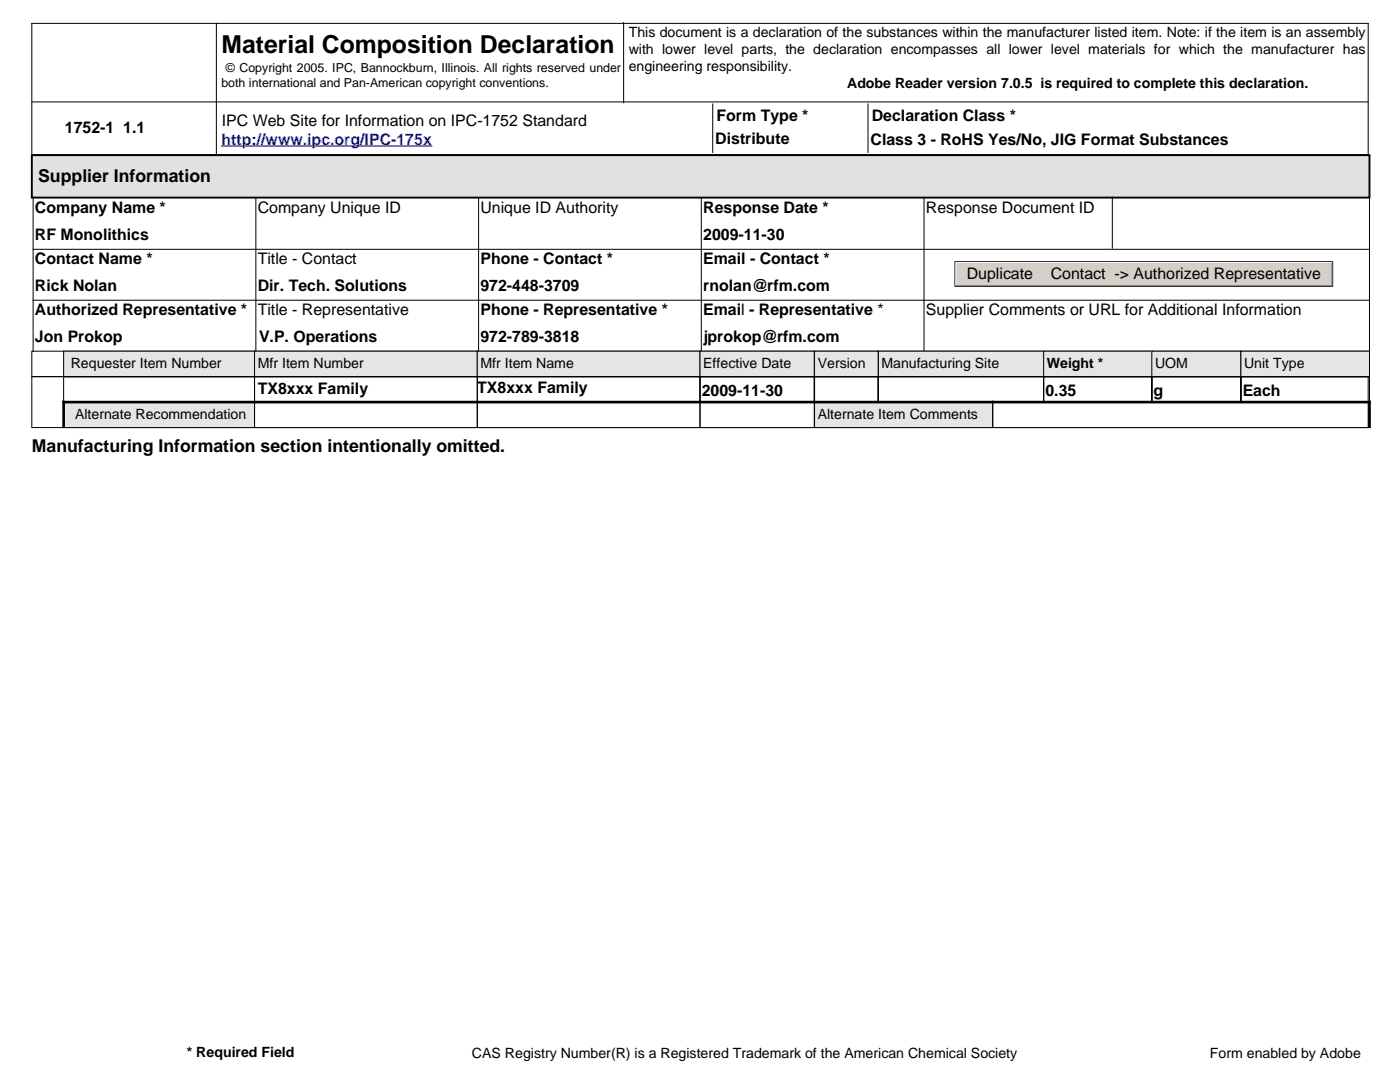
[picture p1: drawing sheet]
<svg xmlns="http://www.w3.org/2000/svg" width="279mm" height="216mm" viewBox="0 0 279 216" stroke-linecap="round" stroke-linejoin="round" font-family="sans-serif">
<defs><g id="words">
<text font-size="4.9" x="44.2" y="10.6">Material Composition Declaration</text>
<g font-size="3.5">
<text x="7.6" y="36.2">Supplier Information</text>
<text x="6.3" y="90.1">Manufacturing Information section intentionally omitted.</text>
</g>
<g font-size="3.2">
<text x="13" y="26.6">1752-1</text>
<text x="24.6" y="26.6">1.1</text>
<text x="44.3" y="25.2">IPC Web Site for Information on IPC-1752 Standard</text>
<text x="142.7" y="28.7">Distribute</text>
<text x="143" y="24.1">Form Type *</text>
<text x="173.7" y="28.9">Class 3 - RoHS Yes/No, JIG Format Substances</text>
<text x="174" y="24.1">Declaration Class *</text>
<text x="7" y="42.6">Company Name *</text>
<text x="7" y="48">RF Monolithics</text>
<text x="51.4" y="42.6">Company Unique ID</text>
<text x="95.9" y="42.6">Unique ID Authority</text>
<text x="140.3" y="42.6">Response Date *</text>
<text x="140.3" y="48">2009-11-30</text>
<text x="184.8" y="42.6">Response Document ID</text>
<text x="7" y="52.7">Contact Name *</text>
<text x="51.4" y="52.7">Title - Contact</text>
<text x="95.9" y="52.7">Phone - Contact *</text>
<text x="140.3" y="52.7">Email - Contact *</text>
<text x="7" y="58.1">Rick Nolan</text>
<text x="51.4" y="58.1">Dir. Tech. Solutions</text>
<text x="95.9" y="58.1">972-448-3709</text>
<text x="140.3" y="58.1">rnolan@rfm.com</text>
<text x="192.9" y="55.6">Duplicate</text>
<text x="209.7" y="55.6">Contact -&gt; Authorized Representative</text>
<text x="7" y="62.9">Authorized Representative *</text>
<text x="51.4" y="62.9">Title - Representative</text>
<text x="95.9" y="62.9">Phone - Representative *</text>
<text x="140.3" y="62.9">Email - Representative *</text>
<text x="184.8" y="62.9">Supplier Comments or URL for Additional Information</text>
<text x="7" y="68.3">Jon Prokop</text>
<text x="51.7" y="68.3">V.P. Operations</text>
<text x="95.9" y="68.3">972-789-3818</text>
<text x="140.3" y="68.3">jprokop@rfm.com</text>
<text x="51.4" y="78.6">TX8xxx Family</text>
<text x="95.2" y="78.4">TX8xxx Family</text>
<text x="140.1" y="79">2009-11-30</text>
<text x="208.6" y="79">0.35</text>
<text x="230.2" y="79">g</text>
<text x="248" y="79">Each</text>
</g>
<text font-size="3.2" fill="#00f" x="44.2" y="28.8">http://www.ipc.org/IPC-175x</text>
<g font-size="2.8">
<text x="125.5" y="10.9">with lower level parts, the declaration encompasses all lower level materials for which the manufacturer has</text>
<text x="125.5" y="7.5">This document is a declaration of the substances within the manufacturer listed item. Note: if the item is an assembly</text>
<text x="125.5" y="14.3">engineering responsibility.</text>
<text x="169.1" y="17.6">Adobe Reader version 7.0.5 is required to complete this declaration.</text>
<text x="14.1" y="73.4">Requester Item Number</text>
<text x="51.4" y="73.4">Mfr Item Number</text>
<text x="95.9" y="73.4">Mfr Item Name</text>
<text x="140.3" y="73.4">Effective Date</text>
<text x="163.2" y="73.4">Version</text>
<text x="175.9" y="73.4">Manufacturing Site</text>
<text x="208.9" y="73.4">Weight *</text>
<text x="230.5" y="73.4">UOM</text>
<text x="248.3" y="73.4">Unit Type</text>
<text x="15" y="83.6">Alternate Recommendation</text>
<text x="163.2" y="83.6">Alternate Item Comments</text>
<text x="37.3" y="210.9">* Required Field</text>
<text x="94.2" y="211.2">CAS Registry Number(R) is a Registered Trademark of the American Chemical Society</text>
<text x="241.5" y="211.2">Form enabled by Adobe</text>
</g>
<g font-size="2.5">
<text x="44.2" y="17.4">both international and Pan-American copyright conventions.</text>
<text x="45.1" y="14.4">© Copyright 2005. IPC, Bannockburn, Illinois. All rights reserved under</text>
</g>
</g></defs>
<path d="M44.2 29.1h42" fill="none" stroke="#00f" stroke-width=".2"/>
<path d="M43.2 4.7v26.2M124.5 4.5v16M6.3 30.6v-25.9h266.8l-.1 25.9M6.3 20.3h266.8M6.3 30.9h266.8M142.2 20.8v9.6M173.2 20.8v9.6" fill="none" stroke="#000" stroke-width=".2"/>
<path d="M6.3 31h267v8.4h-267z" fill="#e1e1e1"/>
<path d="M6.3 31h267v8.4h-267z" fill="none" stroke="#000" stroke-width=".38"/>
<path d="M6.6 39.6v30.5M51.1 39.6v30.5M95.5 39.6v30.5M140 39.6v30.5M184.4 39.6v30.5M222 39.3v10.2M273.3 39.6v30.5M6.6 59.9h266.7M6.6 49.7h266.7" fill="none" stroke="#000" stroke-width=".2"/>
<path d="M190.5 52.1h75.6v5.1h-75.6z" fill="#d4d0c8"/>
<path d="M190.5 52.1h75.6l-.2 .2h-75.2v4.7l-.2 .2zM190.5 57.2l.2-.2h75.2v-4.7l.2-.2v5.1z" fill="#000"/>
<path d="M190.7 52.3h75.2l-.2 .2h-74.8v4.4l-.2 .1z" fill="#fff"/>
<path d="M190.7 57l.2-.1h74.8v-4.4l.2-.2v4.7z" fill="#808080"/>
<path d="M6.3 70.1h266.7v5.1h-266.7z" fill="none" stroke="#000" stroke-width=".2"/>
<path d="M12.7 70.1h38.1v5.1h-38.1z" fill="#e5e5e5"/>
<path d="M12.7 70.1h38.1v5.1h-38.1z" fill="none" stroke="#000" stroke-width=".2"/>
<path d="M50.8 70.1h44.4v5.1h-44.4z" fill="#e5e5e5"/>
<path d="M50.8 70.1h44.4v5.1h-44.4z" fill="none" stroke="#000" stroke-width=".2"/>
<path d="M95.2 70.1h44.5v5.1h-44.5z" fill="#e5e5e5"/>
<path d="M95.2 70.1h44.5v5.1h-44.5z" fill="none" stroke="#000" stroke-width=".2"/>
<path d="M139.7 70.1h22.8v5.1h-22.8z" fill="#e5e5e5"/>
<path d="M139.7 70.1h22.8v5.1h-22.8z" fill="none" stroke="#000" stroke-width=".2"/>
<path d="M175.3 70.1h33v5.1h-33z" fill="#e5e5e5"/>
<path d="M175.3 70.1h33v5.1h-33z" fill="none" stroke="#000" stroke-width=".2"/>
<path d="M208.3 70.1h21.6v5.1h-21.6z" fill="#e5e5e5"/>
<path d="M208.3 70.1h21.6v5.1h-21.6z" fill="none" stroke="#000" stroke-width=".2"/>
<path d="M229.9 70.1h17.7v5.1h-17.7z" fill="#e5e5e5"/>
<path d="M229.9 70.1h17.7v5.1h-17.7z" fill="none" stroke="#000" stroke-width=".2"/>
<path d="M247.6 70.1h25.7v5.1h-25.7z" fill="#e5e5e5"/>
<path d="M247.6 70.1h25.7v5.1h-25.7z" fill="none" stroke="#000" stroke-width=".2"/>
<path d="M162.6 70.1h12.7v5.1h-12.7z" fill="#e5e5e5"/>
<g fill="none" stroke="#000" stroke-width=".2">
<path d="M6.3 75.2h266.7v10.1h-266.7zM12.6 75.2h195.8M12.7 75.1v5.2M50.8 75.1v5.2M95.2 75.1v5.2M139.7 75.2h22.8v5h-22.8zM139.7 75.1v5.2M162.5 75.1v5.2M162.6 70.1h12.7v5.1h-12.7zM162.6 75.2h12.7v5h-12.7zM162.6 75.1v5.2M175.3 75.1v5.2"/>
<path d="M208.3 75.2h21.6v5h-21.6zM208.3 75.1v5.2M229.9 75.2h17.7v5h-17.7zM247.6 75.2h25.7v5h-25.7zM95.2 80.2h44.6M175.2 80.2h33.2"/>
</g>
<path d="M12.6 80.2h195.8" fill="none" stroke="#c0c0c0" stroke-width=".2"/>
<path d="M12.7 80.2h38.1v5.1h-38.1z" fill="#e5e5e5"/>
<path d="M12.7 80v5.4M12.4 80.2h150.2" fill="none" stroke="#000" stroke-width=".53"/>
<path d="M50.8 80v5.4M95.2 80v5.4M139.7 80v5.4M162.5 80v5.4M12.4 85.3h150.2" fill="none" stroke="#000" stroke-width=".2"/>
<path d="M50.7 85.3h111.9" fill="none" stroke="#c0c0c0" stroke-width=".2"/>
<path d="M162.6 80.2h35.5v5.1h-35.5z" fill="#e5e5e5"/>
<path d="M273.3 80v5.4M162.5 80.2h111.1" fill="none" stroke="#000" stroke-width=".53"/>
<path d="M162.6 80v5.4M198.1 80v5.4M162.5 85.3h110.9" fill="none" stroke="#000" stroke-width=".2"/>
<path d="M198 85.3h75.6" fill="none" stroke="#c0c0c0" stroke-width=".2"/>
<use href="#words"/>
</svg>
